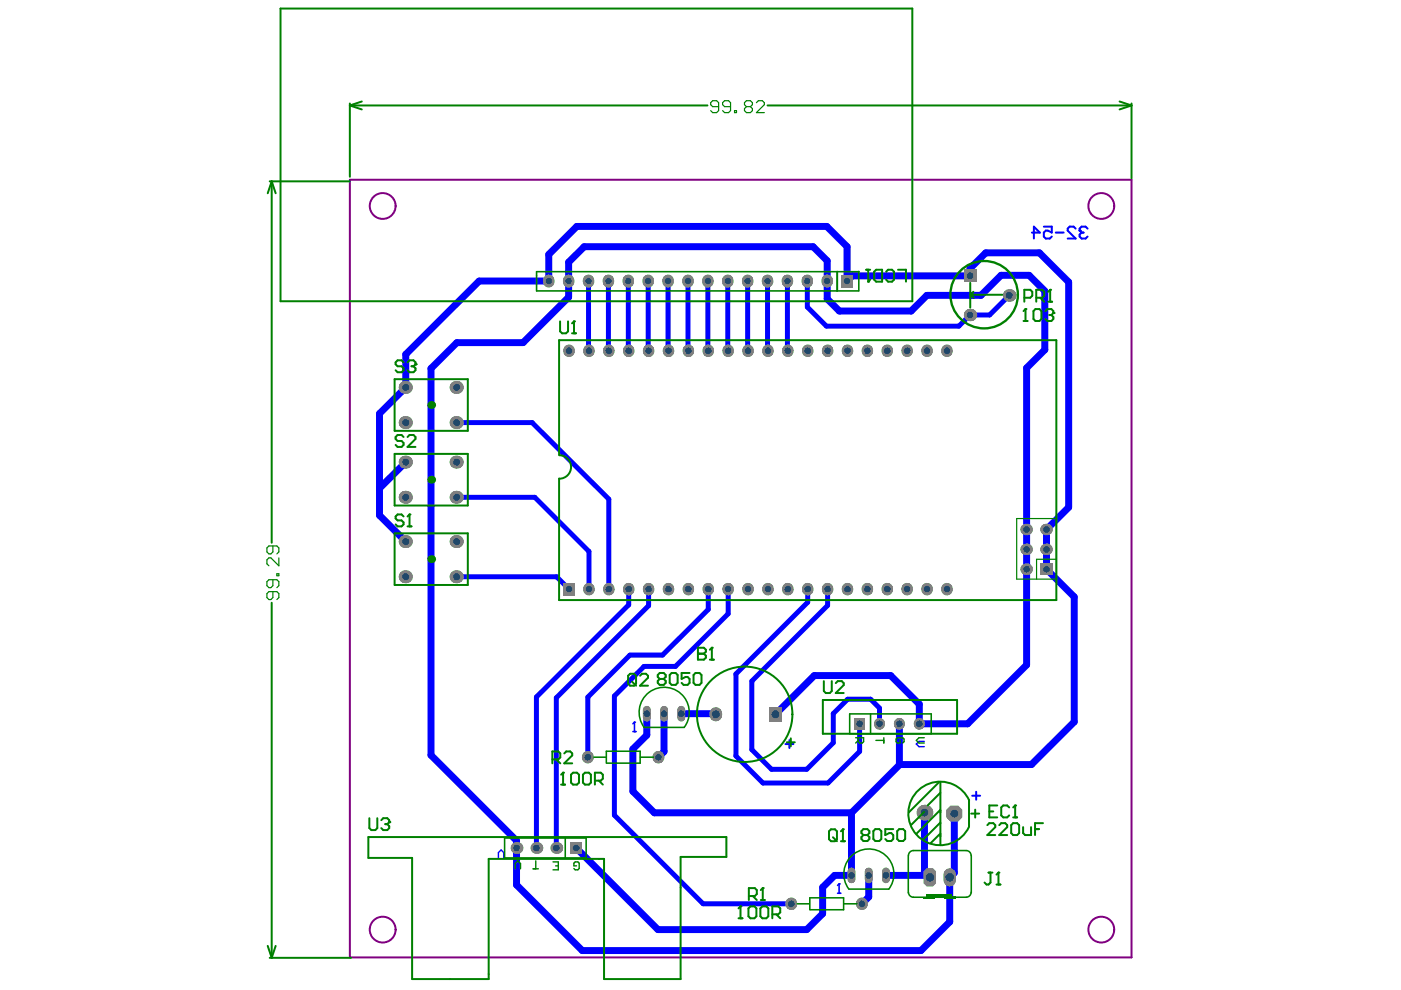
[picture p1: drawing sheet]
<svg xmlns="http://www.w3.org/2000/svg" width="297mm" height="210mm" viewBox="0 0 297 210" stroke-linecap="round" stroke-linejoin="round" font-family="sans-serif">
<g fill="none" stroke="#800080" stroke-width=".42">
<path d="M74.2 38.1h165.7v164.9h-165.7z"/>
<circle cx="81.1" cy="43.7" r="2.74"/>
<circle cx="233.5" cy="43.7" r="2.74"/>
<circle cx="81.1" cy="197.1" r="2.74"/>
<circle cx="233.5" cy="197.1" r="2.74"/>
</g>
<path d="M86 98l-5.5 5.5M86 114.8l-5.5-5.5v-21.6l5.5-5.6v-7l15.6-15.5h14.7v-5.7l6-5.9h53l4.3 4.3v7.3l1.1-1.1h25v-1.6l3.3-3.3h11.4l6.2 6.2v47.8l-4.7 4.7v8.4l5.9 5.9v26.4l-9.1 9.1h-27.9M137.1 151.3v4.6l-2.9 2.9v9l4.5 4.5h41.8M140.8 151.3v8.1l-1.2 1.1M144.4 151.3h7.2l.2 .1M164.4 151.4l8.2-8.2h16.2l6.1 6.1v4.2h10.3l12.5-12.5v-63l3.8-3.8v-12.5l-3.3-3.3h-6l-4.2 4.2h-11.5l-3.3 3.4h-15.2l-2.6-2.6v-8.1l-3-3h-48.5l-3.3 3.3v7.4l-9.7 9.6h-14l-5.5 5.5v82l18.1 18.1v9.4l14 13.9h71.8l6.1-6v-9.5l.9-.9v-12.6M190.7 153.5l.1 8.6M180.5 172.3v13.3h-3.5l-2.6 2.5v5.6l-3.4 3.4h-31.5l-17.3-17.3M190.8 162.1l-10.3 10.2M196 172.3v12.6l1.1 1.1M184.2 185.6v4.6l-1.5 1.4M187.8 185.6h8.9" fill="none" stroke="#00f" stroke-width="1.5"/>
<g fill="none" stroke="#00f" stroke-width="1.1">
<path d="M124.8 59.6l.1 14.8M129 59.6l.1 14.8M133.2 59.6l.1 14.8M137.4 59.6l.1 14.8M141.6 59.6l.1 14.8M145.9 59.6v14.8M150.1 59.6l.1 14.8M154.3 59.6l.1 14.8M158.5 59.6l.1 14.8M162.7 59.6l.1 14.8M167 59.6v14.7M171.2 59.6v5.5l4 4.1h28.1l2.4-2.4h4.1l4.2-4.2"/>
<path d="M96.8 89.6h16l16.3 16.2v19.1M96.8 105.4h16.6l11.5 11.5v8M96.8 122.3h21.2l2.6 2.6M133.3 124.9v3.3l-19.6 19.6v32M137.5 124.9v3.5l-19.6 19.6v31.8M150.2 124.9v4.3l-9.7 9.7h-6.9l-9 8.9v12.7M154.4 124.9v5.2l-11.2 11.2h-6.7l-6.2 6.3v25.2l18.8 18.8h18.7M171.3 124.9v2.8l-15.3 15.2v17.4l5.8 5.7h13.8l6.7-6.7v-5.8M175.5 124.9v3.5l-16.1 16v14.5l4.2 4.2h7.4l5.7-5.6v-6.2l3-3.1h4.9l1.9 1.9v3.4"/>
</g>
<path d="M206.1 168.7h1.7M207 167.9v1.7" fill="none" stroke="#00f" stroke-width=".42"/>
<path d="M105.7 181.9v-1.1l.5-.6 .6 .6v1.1" fill="none" stroke="#00f" stroke-width=".29"/>
<path d="M134.2 155.1h.6M134.5 153.1v2" fill="none" stroke="#00f" stroke-width=".33"/>
<circle cx="134.5" cy="153.1" r=".17" fill="#00f"/>
<path d="M134.5 153.1l-.3 .4M177.6 189.4h.6M177.9 187.4v2" fill="none" stroke="#00f" stroke-width=".33"/>
<path d="M166.5 157.8h1.7M167.4 156.9v1.7" fill="none" stroke="#00f" stroke-width=".42"/>
<circle cx="177.9" cy="187.4" r=".17" fill="#00f"/>
<path d="M177.9 187.4l-.3 .3" fill="none" stroke="#00f" stroke-width=".33"/>
<path d="M196 157.2h-1.2l-.5 .5 .5 .6h1.2" fill="none" stroke="#00f" stroke-width=".29"/>
<path d="M230.6 48.5l-.4-.4h-.9l-.4 .4v.4" fill="none" stroke="#00f" stroke-width=".42"/>
<circle cx="228.9" cy="48.9" r=".21" fill="#00f"/>
<path d="M218.8 49.3h1.7l-1.3-1.2v2.5M221.3 48.1h1.7v1.2l-.8-.4h-.5l-.4 .4v.9l.4 .4h.9l.4-.4M223.8 49.3h1.7M228.1 48.5l-.5-.4h-.8l-.4 .4v.4l1.7 1.7h-1.7M228.9 48.9l.4 .4M229.3 49.3h.4M229.3 49.3l-.4 .4v.5l.4 .4h.9l.4-.4" fill="none" stroke="#00f" stroke-width=".42"/>
<path d="M186.5 153.4v.2" fill="none" stroke="#808080" stroke-width="2.3"/>
<circle cx="186.5" cy="153.5" r=".71" fill="#1f4769"/>
<path d="M120.9 178.5h2.5v2.5h-2.5z" fill-rule="evenodd" fill="#808080"/>
<circle cx="122.2" cy="179.8" r=".71" fill="#1f4769"/>
<path d="M129.1 124.8v.2" fill="none" stroke="#808080" stroke-width="2.4"/>
<circle cx="129.1" cy="124.9" r=".71" fill="#1f4769"/>
<path d="M129.1 74.2v.3" fill="none" stroke="#808080" stroke-width="2.4"/>
<circle cx="129.1" cy="74.4" r=".71" fill="#1f4769"/>
<path d="M129 59.4v.4" fill="none" stroke="#808080" stroke-width="2.4"/>
<circle cx="129" cy="59.6" r=".67" fill="#1f4769"/>
<path d="M145.9 124.8v.2" fill="none" stroke="#808080" stroke-width="2.4"/>
<circle cx="146" cy="124.9" r=".71" fill="#1f4769"/>
<path d="M145.9 74.2v.3" fill="none" stroke="#808080" stroke-width="2.4"/>
<circle cx="146" cy="74.4" r=".71" fill="#1f4769"/>
<path d="M145.9 59.4v.4" fill="none" stroke="#808080" stroke-width="2.4"/>
<circle cx="145.9" cy="59.6" r=".67" fill="#1f4769"/>
<path d="M162.8 124.8v.2" fill="none" stroke="#808080" stroke-width="2.4"/>
<circle cx="162.8" cy="124.9" r=".71" fill="#1f4769"/>
<path d="M162.8 74.2v.3" fill="none" stroke="#808080" stroke-width="2.4"/>
<circle cx="162.8" cy="74.4" r=".71" fill="#1f4769"/>
<path d="M162.7 59.4v.4" fill="none" stroke="#808080" stroke-width="2.4"/>
<circle cx="162.7" cy="59.6" r=".67" fill="#1f4769"/>
<path d="M179.7 124.8v.2" fill="none" stroke="#808080" stroke-width="2.4"/>
<circle cx="179.7" cy="124.9" r=".71" fill="#1f4769"/>
<path d="M179.7 74.2v.3" fill="none" stroke="#808080" stroke-width="2.4"/>
<circle cx="179.7" cy="74.4" r=".71" fill="#1f4769"/>
<path d="M178.4 58.2h2.4v2.8h-2.4z" fill-rule="evenodd" fill="#808080"/>
<circle cx="179.6" cy="59.6" r=".67" fill="#1f4769"/>
<path d="M182.7 191.5v.2" fill="none" stroke="#808080" stroke-width="2.5"/>
<circle cx="182.7" cy="191.6" r=".71" fill="#1f4769"/>
<path d="M196.6 124.8v.2" fill="none" stroke="#808080" stroke-width="2.4"/>
<circle cx="196.6" cy="124.9" r=".71" fill="#1f4769"/>
<path d="M196.6 74.2v.3" fill="none" stroke="#808080" stroke-width="2.4"/>
<circle cx="196.6" cy="74.4" r=".71" fill="#1f4769"/>
<path d="M190.7 153.4v.2" fill="none" stroke="#808080" stroke-width="2.3"/>
<circle cx="190.7" cy="153.5" r=".71" fill="#1f4769"/>
<path d="M194.9 153.4v.2" fill="none" stroke="#808080" stroke-width="2.3"/>
<circle cx="194.9" cy="153.5" r=".71" fill="#1f4769"/>
<path d="M217.5 116.5h.3" fill="none" stroke="#808080" stroke-width="2.4"/>
<circle cx="217.7" cy="116.5" r=".71" fill="#1f4769"/>
<path d="M221.8 116.5h.2" fill="none" stroke="#808080" stroke-width="2.4"/>
<circle cx="221.9" cy="116.5" r=".71" fill="#1f4769"/>
<path d="M85.9 122.3h.3" fill="none" stroke="#808080" stroke-width="2.7"/>
<circle cx="86" cy="122.3" r=".75" fill="#1f4769"/>
<path d="M85.9 114.8h.3" fill="none" stroke="#808080" stroke-width="2.7"/>
<circle cx="86" cy="114.8" r=".75" fill="#1f4769"/>
<path d="M85.9 98h.3" fill="none" stroke="#808080" stroke-width="2.7"/>
<circle cx="86" cy="98" r=".75" fill="#1f4769"/>
<path d="M85.9 82.1h.3" fill="none" stroke="#808080" stroke-width="2.7"/>
<circle cx="86" cy="82.1" r=".75" fill="#1f4769"/>
<path d="M85.9 89.6h.3" fill="none" stroke="#808080" stroke-width="2.7"/>
<circle cx="86" cy="89.6" r=".75" fill="#1f4769"/>
<path d="M96.7 122.3h.2" fill="none" stroke="#808080" stroke-width="2.7"/>
<circle cx="96.8" cy="122.3" r=".75" fill="#1f4769"/>
<path d="M96.7 114.8h.2" fill="none" stroke="#808080" stroke-width="2.7"/>
<circle cx="96.8" cy="114.8" r=".75" fill="#1f4769"/>
<path d="M96.7 98h.2" fill="none" stroke="#808080" stroke-width="2.7"/>
<circle cx="96.8" cy="98" r=".75" fill="#1f4769"/>
<path d="M96.7 82.1h.2" fill="none" stroke="#808080" stroke-width="2.7"/>
<circle cx="96.8" cy="82.1" r=".75" fill="#1f4769"/>
<path d="M96.7 89.6h.2" fill="none" stroke="#808080" stroke-width="2.7"/>
<circle cx="96.8" cy="89.6" r=".75" fill="#1f4769"/>
<circle cx="109.5" cy="179.8" r="1.24" fill="#808080"/>
<circle cx="109.5" cy="179.8" r=".71" fill="#1f4769"/>
<circle cx="113.7" cy="179.8" r="1.24" fill="#808080"/>
<circle cx="113.7" cy="179.8" r=".71" fill="#1f4769"/>
<circle cx="117.9" cy="179.8" r="1.24" fill="#808080"/>
<circle cx="117.9" cy="179.8" r=".71" fill="#1f4769"/>
<path d="M124.9 124.8v.2" fill="none" stroke="#808080" stroke-width="2.4"/>
<circle cx="124.9" cy="124.9" r=".71" fill="#1f4769"/>
<path d="M119.4 123.6h2.5v2.6h-2.5z" fill-rule="evenodd" fill="#808080"/>
<circle cx="120.6" cy="124.9" r=".71" fill="#1f4769"/>
<path d="M124.9 74.2v.3" fill="none" stroke="#808080" stroke-width="2.4"/>
<circle cx="124.9" cy="74.4" r=".71" fill="#1f4769"/>
<path d="M120.6 74.2v.3" fill="none" stroke="#808080" stroke-width="2.4"/>
<circle cx="120.6" cy="74.4" r=".71" fill="#1f4769"/>
<path d="M124.8 59.4v.4" fill="none" stroke="#808080" stroke-width="2.4"/>
<circle cx="124.8" cy="59.6" r=".67" fill="#1f4769"/>
<path d="M120.6 59.4v.4" fill="none" stroke="#808080" stroke-width="2.4"/>
<circle cx="120.6" cy="59.6" r=".67" fill="#1f4769"/>
<path d="M137.1 150.5v1.6" fill="none" stroke="#808080" stroke-width="1.7"/>
<circle cx="137.1" cy="151.3" r=".71" fill="#1f4769"/>
<path d="M140.8 150.5v1.7" fill="none" stroke="#808080" stroke-width="1.7"/>
<circle cx="140.8" cy="151.3" r=".71" fill="#1f4769"/>
<path d="M133.3 124.8v.2" fill="none" stroke="#808080" stroke-width="2.4"/>
<circle cx="133.3" cy="124.9" r=".71" fill="#1f4769"/>
<path d="M137.5 124.8v.2" fill="none" stroke="#808080" stroke-width="2.4"/>
<circle cx="137.5" cy="124.9" r=".71" fill="#1f4769"/>
<path d="M133.3 74.2v.3" fill="none" stroke="#808080" stroke-width="2.4"/>
<circle cx="133.3" cy="74.4" r=".71" fill="#1f4769"/>
<path d="M137.5 74.2v.3" fill="none" stroke="#808080" stroke-width="2.4"/>
<circle cx="137.5" cy="74.4" r=".71" fill="#1f4769"/>
<path d="M137.4 59.4v.4" fill="none" stroke="#808080" stroke-width="2.4"/>
<circle cx="137.4" cy="59.6" r=".67" fill="#1f4769"/>
<path d="M133.2 59.4v.4" fill="none" stroke="#808080" stroke-width="2.4"/>
<circle cx="133.2" cy="59.6" r=".67" fill="#1f4769"/>
<path d="M151.8 151.3v.3" fill="none" stroke="#808080" stroke-width="2.7"/>
<circle cx="151.8" cy="151.4" r=".84" fill="#1f4769"/>
<path d="M144.4 150.5v1.6" fill="none" stroke="#808080" stroke-width="1.7"/>
<circle cx="144.4" cy="151.3" r=".71" fill="#1f4769"/>
<path d="M154.4 124.8v.2" fill="none" stroke="#808080" stroke-width="2.4"/>
<circle cx="154.4" cy="124.9" r=".71" fill="#1f4769"/>
<path d="M150.2 124.8v.2" fill="none" stroke="#808080" stroke-width="2.4"/>
<circle cx="150.2" cy="124.9" r=".71" fill="#1f4769"/>
<path d="M150.2 74.2v.3" fill="none" stroke="#808080" stroke-width="2.4"/>
<circle cx="150.2" cy="74.4" r=".71" fill="#1f4769"/>
<path d="M154.4 74.2v.3" fill="none" stroke="#808080" stroke-width="2.4"/>
<circle cx="154.4" cy="74.4" r=".71" fill="#1f4769"/>
<path d="M154.3 59.4v.4" fill="none" stroke="#808080" stroke-width="2.4"/>
<circle cx="154.3" cy="59.6" r=".67" fill="#1f4769"/>
<path d="M150.1 59.4v.4" fill="none" stroke="#808080" stroke-width="2.4"/>
<circle cx="150.1" cy="59.6" r=".67" fill="#1f4769"/>
<path d="M167.8 191.5v.2" fill="none" stroke="#808080" stroke-width="2.5"/>
<circle cx="167.8" cy="191.6" r=".71" fill="#1f4769"/>
<path d="M163.1 150h2.6v2.9h-2.6z" fill-rule="evenodd" fill="#808080"/>
<circle cx="164.4" cy="151.4" r=".84" fill="#1f4769"/>
<path d="M167 124.8v.2" fill="none" stroke="#808080" stroke-width="2.4"/>
<circle cx="167" cy="124.9" r=".71" fill="#1f4769"/>
<path d="M158.6 124.8v.2" fill="none" stroke="#808080" stroke-width="2.4"/>
<circle cx="158.6" cy="124.9" r=".71" fill="#1f4769"/>
<path d="M167 74.2v.3" fill="none" stroke="#808080" stroke-width="2.4"/>
<circle cx="167" cy="74.4" r=".71" fill="#1f4769"/>
<path d="M158.6 74.2v.3" fill="none" stroke="#808080" stroke-width="2.4"/>
<circle cx="158.6" cy="74.4" r=".71" fill="#1f4769"/>
<path d="M167 59.4v.4" fill="none" stroke="#808080" stroke-width="2.4"/>
<circle cx="167" cy="59.6" r=".67" fill="#1f4769"/>
<path d="M158.5 59.4v.4" fill="none" stroke="#808080" stroke-width="2.4"/>
<circle cx="158.5" cy="59.6" r=".67" fill="#1f4769"/>
<path d="M171.3 124.8v.2" fill="none" stroke="#808080" stroke-width="2.4"/>
<circle cx="171.3" cy="124.9" r=".71" fill="#1f4769"/>
<path d="M175.5 124.8v.2" fill="none" stroke="#808080" stroke-width="2.4"/>
<circle cx="175.5" cy="124.9" r=".71" fill="#1f4769"/>
<path d="M175.5 74.2v.3" fill="none" stroke="#808080" stroke-width="2.4"/>
<circle cx="175.5" cy="74.4" r=".71" fill="#1f4769"/>
<path d="M171.3 74.2v.3" fill="none" stroke="#808080" stroke-width="2.4"/>
<circle cx="171.3" cy="74.4" r=".71" fill="#1f4769"/>
<path d="M175.4 59.4v.4" fill="none" stroke="#808080" stroke-width="2.4"/>
<circle cx="175.4" cy="59.6" r=".67" fill="#1f4769"/>
<path d="M171.2 59.4v.4" fill="none" stroke="#808080" stroke-width="2.4"/>
<circle cx="171.2" cy="59.6" r=".67" fill="#1f4769"/>
<path d="M188.1 124.8v.2" fill="none" stroke="#808080" stroke-width="2.4"/>
<circle cx="188.1" cy="124.9" r=".71" fill="#1f4769"/>
<path d="M192.3 124.8v.2" fill="none" stroke="#808080" stroke-width="2.4"/>
<circle cx="192.3" cy="124.9" r=".71" fill="#1f4769"/>
<path d="M192.3 74.2v.3" fill="none" stroke="#808080" stroke-width="2.4"/>
<circle cx="192.3" cy="74.4" r=".71" fill="#1f4769"/>
<path d="M188.1 74.2v.3" fill="none" stroke="#808080" stroke-width="2.4"/>
<circle cx="188.1" cy="74.4" r=".71" fill="#1f4769"/>
<path d="M200.8 124.8v.2" fill="none" stroke="#808080" stroke-width="2.4"/>
<circle cx="200.8" cy="124.9" r=".71" fill="#1f4769"/>
<path d="M200.8 74.2v.3" fill="none" stroke="#808080" stroke-width="2.4"/>
<circle cx="200.8" cy="74.4" r=".71" fill="#1f4769"/>
<path d="M204.4 57.2h2.6v2.6h-2.6z" fill-rule="evenodd" fill="#808080"/>
<circle cx="205.7" cy="58.5" r=".74" fill="#1f4769"/>
<path d="M221.8 112.3h.2" fill="none" stroke="#808080" stroke-width="2.4"/>
<circle cx="221.9" cy="112.3" r=".71" fill="#1f4769"/>
<path d="M217.5 112.3h.3" fill="none" stroke="#808080" stroke-width="2.4"/>
<circle cx="217.7" cy="112.3" r=".71" fill="#1f4769"/>
<circle cx="214" cy="62.6" r="1.33" fill="#808080"/>
<circle cx="214" cy="62.6" r=".74" fill="#1f4769"/>
<path d="M85.9 105.4h.3" fill="none" stroke="#808080" stroke-width="2.7"/>
<circle cx="86" cy="105.4" r=".75" fill="#1f4769"/>
<path d="M96.7 105.4h.2" fill="none" stroke="#808080" stroke-width="2.7"/>
<circle cx="96.8" cy="105.4" r=".75" fill="#1f4769"/>
<path d="M124.6 160.5v.1" fill="none" stroke="#808080" stroke-width="2.5"/>
<circle cx="124.6" cy="160.5" r=".71" fill="#1f4769"/>
<path d="M139.6 160.5v.1" fill="none" stroke="#808080" stroke-width="2.5"/>
<circle cx="139.6" cy="160.5" r=".71" fill="#1f4769"/>
<path d="M180.5 184.8v1.6" fill="none" stroke="#808080" stroke-width="1.7"/>
<circle cx="180.5" cy="185.6" r=".71" fill="#1f4769"/>
<path d="M184.2 184.8v1.6" fill="none" stroke="#808080" stroke-width="1.7"/>
<circle cx="184.2" cy="185.6" r=".71" fill="#1f4769"/>
<path d="M187.8 184.8v1.6" fill="none" stroke="#808080" stroke-width="1.7"/>
<circle cx="187.8" cy="185.6" r=".71" fill="#1f4769"/>
<path d="M201.4 185.4v1.2" fill="none" stroke="#808080" stroke-width="2.6"/>
<circle cx="201.4" cy="186" r=".91" fill="#1f4769"/>
<path d="M200.7 171.7l.8-.9h1.7l.8 .9v1.6l-.8 .9h-1.7l-.8-.9z" fill-rule="evenodd" fill="#808080"/>
<circle cx="202.3" cy="172.5" r=".83" fill="#1f4769"/>
<circle cx="205.7" cy="66.8" r="1.31" fill="#808080"/>
<circle cx="205.7" cy="66.8" r=".74" fill="#1f4769"/>
<path d="M217.5 120.7h.3" fill="none" stroke="#808080" stroke-width="2.4"/>
<circle cx="217.7" cy="120.7" r=".71" fill="#1f4769"/>
<path d="M220.6 119.5h2.6v2.4h-2.6z" fill-rule="evenodd" fill="#808080"/>
<circle cx="221.9" cy="120.7" r=".71" fill="#1f4769"/>
<path d="M181.1 152.2h2.3v2.5h-2.3z" fill-rule="evenodd" fill="#808080"/>
<circle cx="182.3" cy="153.5" r=".71" fill="#1f4769"/>
<path d="M141.7 124.8v.2" fill="none" stroke="#808080" stroke-width="2.4"/>
<circle cx="141.7" cy="124.9" r=".71" fill="#1f4769"/>
<path d="M141.7 74.2v.3" fill="none" stroke="#808080" stroke-width="2.4"/>
<circle cx="141.7" cy="74.4" r=".71" fill="#1f4769"/>
<path d="M141.6 59.4v.4" fill="none" stroke="#808080" stroke-width="2.4"/>
<circle cx="141.6" cy="59.6" r=".67" fill="#1f4769"/>
<path d="M116.3 59.4v.4" fill="none" stroke="#808080" stroke-width="2.4"/>
<circle cx="116.3" cy="59.6" r=".67" fill="#1f4769"/>
<path d="M183.9 124.8v.2" fill="none" stroke="#808080" stroke-width="2.4"/>
<circle cx="183.9" cy="124.9" r=".71" fill="#1f4769"/>
<path d="M183.9 74.2v.3" fill="none" stroke="#808080" stroke-width="2.4"/>
<circle cx="183.9" cy="74.4" r=".71" fill="#1f4769"/>
<path d="M195.8 184.8l.7-.7h1.3l.7 .7v2.5l-.7 .6h-1.3l-.7-.6z" fill-rule="evenodd" fill="#808080"/>
<circle cx="197.1" cy="186" r=".91" fill="#1f4769"/>
<circle cx="196" cy="172.3" r="1.66" fill="#808080"/>
<circle cx="196" cy="172.3" r=".83" fill="#1f4769"/>
<path d="M186.5 153.4v.2" fill="none" stroke="#808080" stroke-width="2.3"/>
<circle cx="186.5" cy="153.5" r=".71" fill="#1f4769"/>
<path d="M120.9 178.5h2.5v2.5h-2.5z" fill-rule="evenodd" fill="#808080"/>
<circle cx="122.2" cy="179.8" r=".71" fill="#1f4769"/>
<path d="M129.1 124.8v.2" fill="none" stroke="#808080" stroke-width="2.4"/>
<circle cx="129.1" cy="124.9" r=".71" fill="#1f4769"/>
<path d="M129.1 74.2v.3" fill="none" stroke="#808080" stroke-width="2.4"/>
<circle cx="129.1" cy="74.4" r=".71" fill="#1f4769"/>
<path d="M129 59.4v.4" fill="none" stroke="#808080" stroke-width="2.4"/>
<circle cx="129" cy="59.6" r=".67" fill="#1f4769"/>
<path d="M145.9 124.8v.2" fill="none" stroke="#808080" stroke-width="2.4"/>
<circle cx="146" cy="124.9" r=".71" fill="#1f4769"/>
<path d="M145.9 74.2v.3" fill="none" stroke="#808080" stroke-width="2.4"/>
<circle cx="146" cy="74.4" r=".71" fill="#1f4769"/>
<path d="M145.9 59.4v.4" fill="none" stroke="#808080" stroke-width="2.4"/>
<circle cx="145.9" cy="59.6" r=".67" fill="#1f4769"/>
<path d="M162.8 124.8v.2" fill="none" stroke="#808080" stroke-width="2.4"/>
<circle cx="162.8" cy="124.9" r=".71" fill="#1f4769"/>
<path d="M162.8 74.2v.3" fill="none" stroke="#808080" stroke-width="2.4"/>
<circle cx="162.8" cy="74.4" r=".71" fill="#1f4769"/>
<path d="M162.7 59.4v.4" fill="none" stroke="#808080" stroke-width="2.4"/>
<circle cx="162.7" cy="59.6" r=".67" fill="#1f4769"/>
<path d="M179.7 124.8v.2" fill="none" stroke="#808080" stroke-width="2.4"/>
<circle cx="179.7" cy="124.9" r=".71" fill="#1f4769"/>
<path d="M179.7 74.2v.3" fill="none" stroke="#808080" stroke-width="2.4"/>
<circle cx="179.7" cy="74.4" r=".71" fill="#1f4769"/>
<path d="M178.4 58.2h2.4v2.8h-2.4z" fill-rule="evenodd" fill="#808080"/>
<circle cx="179.6" cy="59.6" r=".67" fill="#1f4769"/>
<path d="M182.7 191.5v.2" fill="none" stroke="#808080" stroke-width="2.5"/>
<circle cx="182.7" cy="191.6" r=".71" fill="#1f4769"/>
<path d="M196.6 124.8v.2" fill="none" stroke="#808080" stroke-width="2.4"/>
<circle cx="196.6" cy="124.9" r=".71" fill="#1f4769"/>
<path d="M196.6 74.2v.3" fill="none" stroke="#808080" stroke-width="2.4"/>
<circle cx="196.6" cy="74.4" r=".71" fill="#1f4769"/>
<path d="M190.7 153.4v.2" fill="none" stroke="#808080" stroke-width="2.3"/>
<circle cx="190.7" cy="153.5" r=".71" fill="#1f4769"/>
<path d="M194.9 153.4v.2" fill="none" stroke="#808080" stroke-width="2.3"/>
<circle cx="194.9" cy="153.5" r=".71" fill="#1f4769"/>
<path d="M217.5 116.5h.3" fill="none" stroke="#808080" stroke-width="2.4"/>
<circle cx="217.7" cy="116.5" r=".71" fill="#1f4769"/>
<path d="M221.8 116.5h.2" fill="none" stroke="#808080" stroke-width="2.4"/>
<circle cx="221.9" cy="116.5" r=".71" fill="#1f4769"/>
<path d="M85.9 122.3h.3" fill="none" stroke="#808080" stroke-width="2.7"/>
<circle cx="86" cy="122.3" r=".75" fill="#1f4769"/>
<path d="M85.9 114.8h.3" fill="none" stroke="#808080" stroke-width="2.7"/>
<circle cx="86" cy="114.8" r=".75" fill="#1f4769"/>
<path d="M85.9 98h.3" fill="none" stroke="#808080" stroke-width="2.7"/>
<circle cx="86" cy="98" r=".75" fill="#1f4769"/>
<path d="M85.9 82.1h.3" fill="none" stroke="#808080" stroke-width="2.7"/>
<circle cx="86" cy="82.1" r=".75" fill="#1f4769"/>
<path d="M85.9 89.6h.3" fill="none" stroke="#808080" stroke-width="2.7"/>
<circle cx="86" cy="89.6" r=".75" fill="#1f4769"/>
<path d="M96.7 122.3h.2" fill="none" stroke="#808080" stroke-width="2.7"/>
<circle cx="96.8" cy="122.3" r=".75" fill="#1f4769"/>
<path d="M96.7 114.8h.2" fill="none" stroke="#808080" stroke-width="2.7"/>
<circle cx="96.8" cy="114.8" r=".75" fill="#1f4769"/>
<path d="M96.7 98h.2" fill="none" stroke="#808080" stroke-width="2.7"/>
<circle cx="96.8" cy="98" r=".75" fill="#1f4769"/>
<path d="M96.7 82.1h.2" fill="none" stroke="#808080" stroke-width="2.7"/>
<circle cx="96.8" cy="82.1" r=".75" fill="#1f4769"/>
<path d="M96.7 89.6h.2" fill="none" stroke="#808080" stroke-width="2.7"/>
<circle cx="96.8" cy="89.6" r=".75" fill="#1f4769"/>
<circle cx="109.5" cy="179.8" r="1.24" fill="#808080"/>
<circle cx="109.5" cy="179.8" r=".71" fill="#1f4769"/>
<circle cx="113.7" cy="179.8" r="1.24" fill="#808080"/>
<circle cx="113.7" cy="179.8" r=".71" fill="#1f4769"/>
<circle cx="117.9" cy="179.8" r="1.24" fill="#808080"/>
<circle cx="117.9" cy="179.8" r=".71" fill="#1f4769"/>
<path d="M124.9 124.8v.2" fill="none" stroke="#808080" stroke-width="2.4"/>
<circle cx="124.9" cy="124.9" r=".71" fill="#1f4769"/>
<path d="M119.4 123.6h2.5v2.6h-2.5z" fill-rule="evenodd" fill="#808080"/>
<circle cx="120.6" cy="124.9" r=".71" fill="#1f4769"/>
<path d="M124.9 74.2v.3" fill="none" stroke="#808080" stroke-width="2.4"/>
<circle cx="124.9" cy="74.4" r=".71" fill="#1f4769"/>
<path d="M120.6 74.2v.3" fill="none" stroke="#808080" stroke-width="2.4"/>
<circle cx="120.6" cy="74.4" r=".71" fill="#1f4769"/>
<path d="M124.8 59.4v.4" fill="none" stroke="#808080" stroke-width="2.4"/>
<circle cx="124.8" cy="59.6" r=".67" fill="#1f4769"/>
<path d="M120.6 59.4v.4" fill="none" stroke="#808080" stroke-width="2.4"/>
<circle cx="120.6" cy="59.6" r=".67" fill="#1f4769"/>
<path d="M137.1 150.5v1.6" fill="none" stroke="#808080" stroke-width="1.7"/>
<circle cx="137.1" cy="151.3" r=".71" fill="#1f4769"/>
<path d="M140.8 150.5v1.7" fill="none" stroke="#808080" stroke-width="1.7"/>
<circle cx="140.8" cy="151.3" r=".71" fill="#1f4769"/>
<path d="M133.3 124.8v.2" fill="none" stroke="#808080" stroke-width="2.4"/>
<circle cx="133.3" cy="124.9" r=".71" fill="#1f4769"/>
<path d="M137.5 124.8v.2" fill="none" stroke="#808080" stroke-width="2.4"/>
<circle cx="137.5" cy="124.9" r=".71" fill="#1f4769"/>
<path d="M133.3 74.2v.3" fill="none" stroke="#808080" stroke-width="2.4"/>
<circle cx="133.3" cy="74.4" r=".71" fill="#1f4769"/>
<path d="M137.5 74.2v.3" fill="none" stroke="#808080" stroke-width="2.4"/>
<circle cx="137.5" cy="74.4" r=".71" fill="#1f4769"/>
<path d="M137.4 59.4v.4" fill="none" stroke="#808080" stroke-width="2.4"/>
<circle cx="137.4" cy="59.6" r=".67" fill="#1f4769"/>
<path d="M133.2 59.4v.4" fill="none" stroke="#808080" stroke-width="2.4"/>
<circle cx="133.2" cy="59.6" r=".67" fill="#1f4769"/>
<path d="M151.8 151.3v.3" fill="none" stroke="#808080" stroke-width="2.7"/>
<circle cx="151.8" cy="151.4" r=".84" fill="#1f4769"/>
<path d="M144.4 150.5v1.6" fill="none" stroke="#808080" stroke-width="1.7"/>
<circle cx="144.4" cy="151.3" r=".71" fill="#1f4769"/>
<path d="M154.4 124.8v.2" fill="none" stroke="#808080" stroke-width="2.4"/>
<circle cx="154.4" cy="124.9" r=".71" fill="#1f4769"/>
<path d="M150.2 124.8v.2" fill="none" stroke="#808080" stroke-width="2.4"/>
<circle cx="150.2" cy="124.9" r=".71" fill="#1f4769"/>
<path d="M150.2 74.2v.3" fill="none" stroke="#808080" stroke-width="2.4"/>
<circle cx="150.2" cy="74.4" r=".71" fill="#1f4769"/>
<path d="M154.4 74.2v.3" fill="none" stroke="#808080" stroke-width="2.4"/>
<circle cx="154.4" cy="74.4" r=".71" fill="#1f4769"/>
<path d="M154.3 59.4v.4" fill="none" stroke="#808080" stroke-width="2.4"/>
<circle cx="154.3" cy="59.6" r=".67" fill="#1f4769"/>
<path d="M150.1 59.4v.4" fill="none" stroke="#808080" stroke-width="2.4"/>
<circle cx="150.1" cy="59.6" r=".67" fill="#1f4769"/>
<path d="M167.8 191.5v.2" fill="none" stroke="#808080" stroke-width="2.5"/>
<circle cx="167.8" cy="191.6" r=".71" fill="#1f4769"/>
<path d="M163.1 150h2.6v2.9h-2.6z" fill-rule="evenodd" fill="#808080"/>
<circle cx="164.4" cy="151.4" r=".84" fill="#1f4769"/>
<path d="M167 124.8v.2" fill="none" stroke="#808080" stroke-width="2.4"/>
<circle cx="167" cy="124.9" r=".71" fill="#1f4769"/>
<path d="M158.6 124.8v.2" fill="none" stroke="#808080" stroke-width="2.4"/>
<circle cx="158.6" cy="124.9" r=".71" fill="#1f4769"/>
<path d="M167 74.2v.3" fill="none" stroke="#808080" stroke-width="2.4"/>
<circle cx="167" cy="74.4" r=".71" fill="#1f4769"/>
<path d="M158.6 74.2v.3" fill="none" stroke="#808080" stroke-width="2.4"/>
<circle cx="158.6" cy="74.4" r=".71" fill="#1f4769"/>
<path d="M167 59.4v.4" fill="none" stroke="#808080" stroke-width="2.4"/>
<circle cx="167" cy="59.6" r=".67" fill="#1f4769"/>
<path d="M158.5 59.4v.4" fill="none" stroke="#808080" stroke-width="2.4"/>
<circle cx="158.5" cy="59.6" r=".67" fill="#1f4769"/>
<path d="M171.3 124.8v.2" fill="none" stroke="#808080" stroke-width="2.4"/>
<circle cx="171.3" cy="124.9" r=".71" fill="#1f4769"/>
<path d="M175.5 124.8v.2" fill="none" stroke="#808080" stroke-width="2.4"/>
<circle cx="175.5" cy="124.9" r=".71" fill="#1f4769"/>
<path d="M175.5 74.2v.3" fill="none" stroke="#808080" stroke-width="2.4"/>
<circle cx="175.5" cy="74.4" r=".71" fill="#1f4769"/>
<path d="M171.3 74.2v.3" fill="none" stroke="#808080" stroke-width="2.4"/>
<circle cx="171.3" cy="74.4" r=".71" fill="#1f4769"/>
<path d="M175.4 59.4v.4" fill="none" stroke="#808080" stroke-width="2.4"/>
<circle cx="175.4" cy="59.6" r=".67" fill="#1f4769"/>
<path d="M171.2 59.4v.4" fill="none" stroke="#808080" stroke-width="2.4"/>
<circle cx="171.2" cy="59.6" r=".67" fill="#1f4769"/>
<path d="M188.1 124.8v.2" fill="none" stroke="#808080" stroke-width="2.4"/>
<circle cx="188.1" cy="124.9" r=".71" fill="#1f4769"/>
<path d="M192.3 124.8v.2" fill="none" stroke="#808080" stroke-width="2.4"/>
<circle cx="192.3" cy="124.9" r=".71" fill="#1f4769"/>
<path d="M192.3 74.2v.3" fill="none" stroke="#808080" stroke-width="2.4"/>
<circle cx="192.3" cy="74.4" r=".71" fill="#1f4769"/>
<path d="M188.1 74.2v.3" fill="none" stroke="#808080" stroke-width="2.4"/>
<circle cx="188.1" cy="74.4" r=".71" fill="#1f4769"/>
<path d="M200.8 124.8v.2" fill="none" stroke="#808080" stroke-width="2.4"/>
<circle cx="200.8" cy="124.9" r=".71" fill="#1f4769"/>
<path d="M200.8 74.2v.3" fill="none" stroke="#808080" stroke-width="2.4"/>
<circle cx="200.8" cy="74.4" r=".71" fill="#1f4769"/>
<path d="M204.4 57.2h2.6v2.6h-2.6z" fill-rule="evenodd" fill="#808080"/>
<circle cx="205.7" cy="58.5" r=".74" fill="#1f4769"/>
<path d="M221.8 112.3h.2" fill="none" stroke="#808080" stroke-width="2.4"/>
<circle cx="221.9" cy="112.3" r=".71" fill="#1f4769"/>
<path d="M217.5 112.3h.3" fill="none" stroke="#808080" stroke-width="2.4"/>
<circle cx="217.7" cy="112.3" r=".71" fill="#1f4769"/>
<circle cx="214" cy="62.6" r="1.33" fill="#808080"/>
<circle cx="214" cy="62.6" r=".74" fill="#1f4769"/>
<path d="M85.9 105.4h.3" fill="none" stroke="#808080" stroke-width="2.7"/>
<circle cx="86" cy="105.4" r=".75" fill="#1f4769"/>
<path d="M96.7 105.4h.2" fill="none" stroke="#808080" stroke-width="2.7"/>
<circle cx="96.8" cy="105.4" r=".75" fill="#1f4769"/>
<path d="M124.6 160.5v.1" fill="none" stroke="#808080" stroke-width="2.5"/>
<circle cx="124.6" cy="160.5" r=".71" fill="#1f4769"/>
<path d="M139.6 160.5v.1" fill="none" stroke="#808080" stroke-width="2.5"/>
<circle cx="139.6" cy="160.5" r=".71" fill="#1f4769"/>
<path d="M180.5 184.8v1.6" fill="none" stroke="#808080" stroke-width="1.7"/>
<circle cx="180.5" cy="185.6" r=".71" fill="#1f4769"/>
<path d="M184.2 184.8v1.6" fill="none" stroke="#808080" stroke-width="1.7"/>
<circle cx="184.2" cy="185.6" r=".71" fill="#1f4769"/>
<path d="M187.8 184.8v1.6" fill="none" stroke="#808080" stroke-width="1.7"/>
<circle cx="187.8" cy="185.6" r=".71" fill="#1f4769"/>
<path d="M201.4 185.4v1.2" fill="none" stroke="#808080" stroke-width="2.6"/>
<circle cx="201.4" cy="186" r=".91" fill="#1f4769"/>
<path d="M200.7 171.7l.8-.9h1.7l.8 .9v1.6l-.8 .9h-1.7l-.8-.9z" fill-rule="evenodd" fill="#808080"/>
<circle cx="202.3" cy="172.5" r=".83" fill="#1f4769"/>
<circle cx="205.7" cy="66.8" r="1.31" fill="#808080"/>
<circle cx="205.7" cy="66.8" r=".74" fill="#1f4769"/>
<path d="M217.5 120.7h.3" fill="none" stroke="#808080" stroke-width="2.4"/>
<circle cx="217.7" cy="120.7" r=".71" fill="#1f4769"/>
<path d="M220.6 119.5h2.6v2.4h-2.6z" fill-rule="evenodd" fill="#808080"/>
<circle cx="221.9" cy="120.7" r=".71" fill="#1f4769"/>
<path d="M181.1 152.2h2.3v2.5h-2.3z" fill-rule="evenodd" fill="#808080"/>
<circle cx="182.3" cy="153.5" r=".71" fill="#1f4769"/>
<path d="M141.7 124.8v.2" fill="none" stroke="#808080" stroke-width="2.4"/>
<circle cx="141.7" cy="124.9" r=".71" fill="#1f4769"/>
<path d="M141.7 74.2v.3" fill="none" stroke="#808080" stroke-width="2.4"/>
<circle cx="141.7" cy="74.4" r=".71" fill="#1f4769"/>
<path d="M141.6 59.4v.4" fill="none" stroke="#808080" stroke-width="2.4"/>
<circle cx="141.6" cy="59.6" r=".67" fill="#1f4769"/>
<path d="M116.3 59.4v.4" fill="none" stroke="#808080" stroke-width="2.4"/>
<circle cx="116.3" cy="59.6" r=".67" fill="#1f4769"/>
<path d="M183.9 124.8v.2" fill="none" stroke="#808080" stroke-width="2.4"/>
<circle cx="183.9" cy="124.9" r=".71" fill="#1f4769"/>
<path d="M183.9 74.2v.3" fill="none" stroke="#808080" stroke-width="2.4"/>
<circle cx="183.9" cy="74.4" r=".71" fill="#1f4769"/>
<path d="M195.8 184.8l.7-.7h1.3l.7 .7v2.5l-.7 .6h-1.3l-.7-.6z" fill-rule="evenodd" fill="#808080"/>
<circle cx="197.1" cy="186" r=".91" fill="#1f4769"/>
<circle cx="196" cy="172.3" r="1.66" fill="#808080"/>
<circle cx="196" cy="172.3" r=".83" fill="#1f4769"/>
<path d="M182.1 57.6l-.1 4.1h-68.2v-4.1h68.3" fill="none" stroke="#008000" stroke-width=".34"/>
<g fill="none" stroke="#008000" stroke-width=".42">
<path d="M59.5 1.8h133.9v62.1h-133.9zM57.2 38.4h16.9M57.6 38.4l.8 2.6M57.6 38.4l-.8 2.6M57.6 38.4v76.7M74.2 21.9v15.6M74.2 22.4l2.5 .8M74.2 22.4h75.8M76.7 21.5l-2.5 .9M162.7 22.4h77.2M237.4 21.5l2.5 .9M239.9 21.9v15.9"/>
<path d="M239.9 22.4l-2.5 .8M177.5 57.6v4.1M205.7 60v5.2M205.8 62.5l.6 .7M205.8 62.5h6.7M206.4 61.9l-.6 .6M83.7 80.4h15.5v10.9h-15.5zM83.7 96.2h15.5v11h-15.5zM118.5 96.5v-24.4h105.5v55.1h-105.5v-25.7M83.7 113.1h15.5v10.9h-15.5zM57.6 127.8v75.3M174.5 148.4h28.4v7.2h-28.4z"/>
<path d="M78.1 177.5h75.9v4.2h-9.7v25.9h-16.2v-25.5h-24.5v25.5h-16.2v-25.7h-9.3zM195.9 172.2l-2.7 2.7M199 165.9l-6.3 6.4M199.2 176.9l-1.9 1.9M199.3 174.5l-3.6 3.6M199.4 165.8v13.4M199.4 171.8l-5.1 5M199.4 168.1l-2.7 2.7M205.5 169.6v5.6M56.8 200.6l.8 2.5M57.2 203.1h17.2M58.4 200.6l-.8 2.5"/>
</g>
<g fill="none" stroke="#008000" stroke-width=".33">
<path d="M136.6 154.2h8.5M180.1 151.4h17.3v4.2h-17.3zM184.6 151.4v4.2M107 177.7h17.3v4.2h-17.3zM119.8 177.7v4.2M125.9 160.5h2.6M128.6 161.8v-2.5h7.1v2.5h-7.1M135.8 160.5h2.7M169 191.6h2.6M171.7 192.9v-2.5h7.2v2.5h-7.1M178.9 191.6h2.8M180 188.5h8.4"/>
<path d="M192.6 181.4v7.9M193.6 190.2h11.3M193.7 180.3h11.1M205.9 181.4v7.9"/>
</g>
<path d="M215.6 109.9h8.4v12.9h-8.4zM224 118.6h-4.2v4.2" fill="none" stroke="#008000" stroke-width=".25"/>
<g fill="#008000">
<path d="M200.2 190.1h2.5v.6h-2.5z" fill-rule="evenodd"/>
<path d="M196.4 189.5h5.4v.8h-5.4z" fill-rule="evenodd"/>
</g>
<path d="M85.6 109.5l-.5-.4h-.8l-.4 .4v.4l.4 .4h.8l.5 .5v.4l-.5 .4h-.8l-.4-.4M86.4 111.6h.8M86.8 109.1v2.5M205.9 172.5h1.7M206.8 171.7v1.6M195.7 190.4h2.5" fill="none" stroke="#008000" stroke-width=".42"/>
<path d="M185.7 157h1.7M187.4 156.4v1.1M190.8 157v.5h-.5l-.3-.2v-.6l.3-.3h1.1l.3 .3v.6l-.3 .2M196 156.4h-1.2l-.5 .6 .5 .5h1.2M109.2 184.2v-1.1l.6-.6 .6 .6v1.1M113 184.2h1.2M113.6 182.5v1.7M117.2 182.7h1.2v1.7h-1.2M117.8 183.6h.6M122.2 183.6h-.5v-.6l.3-.3h.5l.3 .3v1.1l-.3 .3h-.5l-.3-.3" fill="none" stroke="#008000" stroke-width=".29"/>
<circle cx="86.8" cy="109.1" r=".21" fill="#008000"/>
<path d="M86.8 109.1l-.4 .4M119 166.4h.8M119.4 163.8v2.6" fill="none" stroke="#008000" stroke-width=".42"/>
<circle cx="119.4" cy="163.8" r=".21" fill="#008000"/>
<path d="M118.8 68.1v2.1l.4 .5h.8l.4-.5v-2.1M121.3 70.7h.8M121.7 68.1v2.6M119.4 163.8l-.4 .5M121.1 164.3l.4-.5h.8l.5 .5v1.6l-.5 .5h-.8l-.4-.5zM123.6 164.3l.4-.5h.9l.4 .5v1.6l-.4 .5h-.9l-.4-.5zM126.1 165.5h1.3l.4-.4v-.8l-.4-.5h-1.3v2.6M127 165.5l.8 .9" fill="none" stroke="#008000" stroke-width=".42"/>
<circle cx="121.7" cy="68.1" r=".21" fill="#008000"/>
<path d="M121.7 68.1l-.4 .5M148 137.3v2.6h1.2l.5-.5v-.4l-.5-.4h-1.2M133.2 143.3l.4-.4h.8l.5 .4v1.7l-.5 .4h-.8l-.4-.4zM134 144.5l.9 .9M135.7 143.3l.4-.4h.9l.4 .4v.4l-1.7 1.7h1.7" fill="none" stroke="#008000" stroke-width=".42"/>
<circle cx="148" cy="138.6" r=".21" fill="#008000"/>
<path d="M148 137.3h1.2l.5 .5v.4l-.5 .4h-1.2M150.5 139.9h.8M150.9 137.3v2.6" fill="none" stroke="#008000" stroke-width=".42"/>
<circle cx="150.9" cy="137.3" r=".21" fill="#008000"/>
<path d="M150.9 137.3l-.4 .5M158.8 190h1.2l.5-.4v-.9l-.5-.4h-1.2v2.5M159.6 190l.9 .8M161.3 190.8h.8M161.7 188.3v2.5" fill="none" stroke="#008000" stroke-width=".42"/>
<circle cx="161.7" cy="188.3" r=".21" fill="#008000"/>
<path d="M156.6 194.7h.8M157 192.2v2.5M161.7 188.3l-.4 .4" fill="none" stroke="#008000" stroke-width=".42"/>
<circle cx="157" cy="192.2" r=".21" fill="#008000"/>
<path d="M166.8 157.4h1.7M167.7 156.5v1.7M175.8 176.3l.4-.5h.8l.5 .5v1.6l-.5 .5h-.8l-.4-.5zM176.6 177.5l.9 .9M178.3 178.4h.8M178.7 175.8v2.6M157 192.2l-.4 .4M158.7 192.6l.4-.4h.8l.5 .4v1.7l-.5 .4h-.8l-.4-.4zM161.2 192.6l.4-.4h.9l.4 .4v1.7l-.4 .4h-.9l-.4-.4zM163.7 193.9h1.3l.4-.5v-.8l-.4-.4h-1.3v2.5M164.6 193.9l.8 .8" fill="none" stroke="#008000" stroke-width=".42"/>
<circle cx="178.7" cy="175.8" r=".21" fill="#008000"/>
<path d="M183.7 57.2h.8M184.1 57.2v2.5M185.3 57.6l.5-.4h1.2v2.5h-1.2l-.5-.4zM187.9 57.6l.4-.4h.8l.5 .4v1.7l-.5 .4h-.8l-.4-.4M190.4 57.2h1.7v2.5M178.7 175.8l-.4 .5" fill="none" stroke="#008000" stroke-width=".42"/>
<circle cx="184.1" cy="59.7" r=".21" fill="#008000"/>
<path d="M184.5 59.3l-.4 .4M78.3 173.5v2.1l.4 .4h.9l.4-.4v-2.1M80.8 173.9l.5-.4h.8l.4 .4v.4" fill="none" stroke="#008000" stroke-width=".42"/>
<path d="M57.9 115.8v1.2l-.5 .4h-.4l-.4-.4v-.8l.4-.4h1.7l.4 .4v.8l-.4 .4M59.1 118.3v1.7l-1.7-1.7h-.4l-.4 .4v.8l.4 .5M57.9 125.4v1.3l-.5 .4h-.4l-.4-.4v-.8l.4-.5h1.7l.4 .5v.8l-.4 .4M57.9 122.9v1.3l-.5 .4h-.4l-.4-.4v-.9l.4-.4h1.7l.4 .4v.9l-.4 .4M58.7 121.6h.4v.5h-.4z" fill="none" stroke="#008000" stroke-width=".25"/>
<circle cx="82.5" cy="174.3" r=".21" fill="#008000"/>
<path d="M85.6 76.8l-.5-.4h-.8l-.4 .4v.4l.4 .5h.8l.5 .4v.4l-.5 .4h-.8l-.4-.4M86.4 76.8l.4-.4h.9l.4 .4v.4M85.6 92.7l-.5-.5h-.8l-.4 .5v.4l.4 .4h.8l.5 .4v.4l-.5 .5h-.8l-.4-.5M86.4 92.7l.4-.5h.9l.4 .5v.4l-1.7 1.7h1.7M81.7 174.7h.4M82.1 174.7l.4 .5v.4l-.4 .4h-.8l-.5-.4M82.5 174.3l-.4 .4" fill="none" stroke="#008000" stroke-width=".42"/>
<circle cx="88.1" cy="77.2" r=".21" fill="#008000"/>
<g fill="none" stroke="#008000" stroke-width=".42">
<path d="M87.2 77.7h.5M87.7 77.7l.4 .4v.4l-.4 .4h-.9l-.4-.4M88.1 77.2l-.4 .5M217.2 63.1h1.2l.5-.4v-.8l-.5-.5h-1.2v2.6M219.7 63.1h1.3l.4-.4v-.8l-.4-.5h-1.3v2.6M220.5 63.1l.9 .9M222.2 64h.9M222.7 61.4v2.6M119.6 159.7l.5-.4h.8l.4 .4v.5l-1.7 1.6h1.7M139.9 144l-.4-.5v-.4l.4-.4h.8l.4 .4v.4l-.4 .5M139.9 144l-.4 .4v.4l.4 .4h.8l.4-.4v-.4l-.4-.4M139.9 144h.8"/>
<path d="M142 143.1l.4-.4h.8l.5 .4v1.7l-.5 .4h-.8l-.4-.4zM146.2 142.7h-1.7v1.3l.9-.5h.4l.4 .5v.8l-.4 .4h-.9l-.4-.4M147 143.1l.5-.4h.8l.4 .4v1.7l-.4 .4h-.8l-.5-.4zM174.7 144.4v2.1l.4 .4h.8l.5-.4v-2.1M177.2 144.8l.4-.4h.9l.4 .4v.5l-1.7 1.6h1.7M117.1 161h1.3l.4-.4v-.9l-.4-.4h-1.3v2.5M117.9 161l.9 .8M183.1 177.1l-.5-.5v-.4l.5-.4h.8l.4 .4v.4l-.4 .5M183.1 177.1l-.5 .4v.4l.5 .4h.8l.4-.4v-.4l-.4-.4M183.1 177.1h.8M185.2 176.2l.4-.4h.8l.5 .4v1.7l-.5 .4h-.8l-.4-.4zM189.4 175.8h-1.7v1.3l.8-.5h.5l.4 .5v.8l-.4 .4h-.9l-.4-.4"/>
<path d="M190.2 176.2l.4-.4h.9l.4 .4v1.7l-.4 .4h-.9l-.4-.4z"/>
</g>
<path d="M181.4 156.4h1.7v.9l-.3 .2h-.5l-.3-.2v-.9M182 157l-.6 .5" fill="none" stroke="#008000" stroke-width=".29"/>
<path d="M152.4 22.6h-1.3l-.4-.4v-.4l.4-.4h.8l.5 .4v1.7l-.5 .4h-.8l-.4-.4M154.9 22.6h-1.3l-.4-.4v-.4l.4-.4h.9l.4 .4v1.7l-.4 .4h-.9l-.4-.4M155.7 23.5h.5v.4h-.5zM158.3 22.6l-.5 .4v.5l.5 .4h.8l.4-.4v-.5l-.4-.4M158.3 22.6l-.5-.4v-.4l.5-.4h.8l.4 .4v.4l-.4 .4M158.3 22.6h.8M160.4 21.8l.4-.4h.8l.5 .4v.4l-1.7 1.7h1.7" fill="none" stroke="#008000" stroke-width=".25"/>
<circle cx="222.7" cy="61.4" r=".21" fill="#008000"/>
<path d="M222.7 61.4l-.5 .5M209.8 172h.8M211.4 170.8h-1.6v2.5h1.6M214 171.2l-.5-.4h-.8l-.4 .4v1.7l.4 .4h.8l.5-.4M214.8 173.3h.9M215.2 170.8v2.5" fill="none" stroke="#008000" stroke-width=".42"/>
<circle cx="215.2" cy="170.8" r=".21" fill="#008000"/>
<path d="M215.2 170.8l-.4 .4M209.6 185h.8M210 185v2.1l-.4 .4h-.4l-.5-.4M211.3 187.5h.8M211.7 185v2.5" fill="none" stroke="#008000" stroke-width=".42"/>
<circle cx="211.7" cy="185" r=".21" fill="#008000"/>
<path d="M217 68.1h.8M217.4 65.5v2.6M209.3 174.9l.5-.4h.8l.4 .4v.5l-1.7 1.7h1.7M211.9 174.9l.4-.4h.8l.4 .4v.5l-1.6 1.7h1.6M214.4 174.9l.4-.4h.9l.4 .4v1.7l-.4 .5h-.9l-.4-.5zM216.9 175.4v1.2l.4 .5h1.3v-1.7M219.4 175.8h.9M221.1 174.5h-1.7v2.6M211.7 185l-.4 .4" fill="none" stroke="#008000" stroke-width=".42"/>
<circle cx="217.4" cy="65.5" r=".21" fill="#008000"/>
<path d="M217.4 65.5l-.4 .5M219.1 66l.4-.5h.9l.4 .5v1.6l-.4 .5h-.9l-.4-.5zM221.6 66l.5-.5h.8l.4 .5v.4" fill="none" stroke="#008000" stroke-width=".42"/>
<circle cx="223.3" cy="66.4" r=".21" fill="#008000"/>
<g fill="none" stroke="#008000" stroke-width=".42">
<path d="M205.8 62.5h.1M222.5 66.8h.4M222.9 66.8l.4 .4v.4l-.4 .5h-.8l-.5-.5M223.3 66.4l-.4 .4M118.6 96.5a2.49 2.49 0 0 1 2.5 2.5 2.49 2.49 0 0 1-2.5 2.5M205.5 169.7a6.7 6.7 0 0 0-10.3-2.6 6.7 6.7 0 0 0-.1 10.7 6.7 6.7 0 0 0 10.4-2.5"/>
<circle cx="157.9" cy="151.4" r="10.1"/>
</g>
<path d="M136.6 154.2a5.3 5.3 0 0 1 .6-7.1 5.3 5.3 0 0 1 7.2 0 5.3 5.3 0 0 1 .7 7.1M180 188.5a5.3 5.3 0 0 1 .6-7.1 5.3 5.3 0 0 1 7.2 0 5.3 5.3 0 0 1 .6 7.1M192.6 189.2a1.05 1.05 0 0 0 1.1 1M193.7 180.3a1.05 1.05 0 0 0-1.1 1.1M204.8 180.3a1.05 1.05 0 0 1 1.1 1.1M205.9 189.2a1.05 1.05 0 0 1-1.1 1" fill="none" stroke="#008000" stroke-width=".33"/>
<circle cx="208.7" cy="62.5" r="7.1" fill="none" stroke="#008000" stroke-width=".5"/>
<g fill="#008000">
<circle cx="91.4" cy="85.9" r=".83"/>
<circle cx="91.4" cy="118.6" r=".83"/>
<circle cx="91.4" cy="101.7" r=".83"/>
</g>
</svg>
